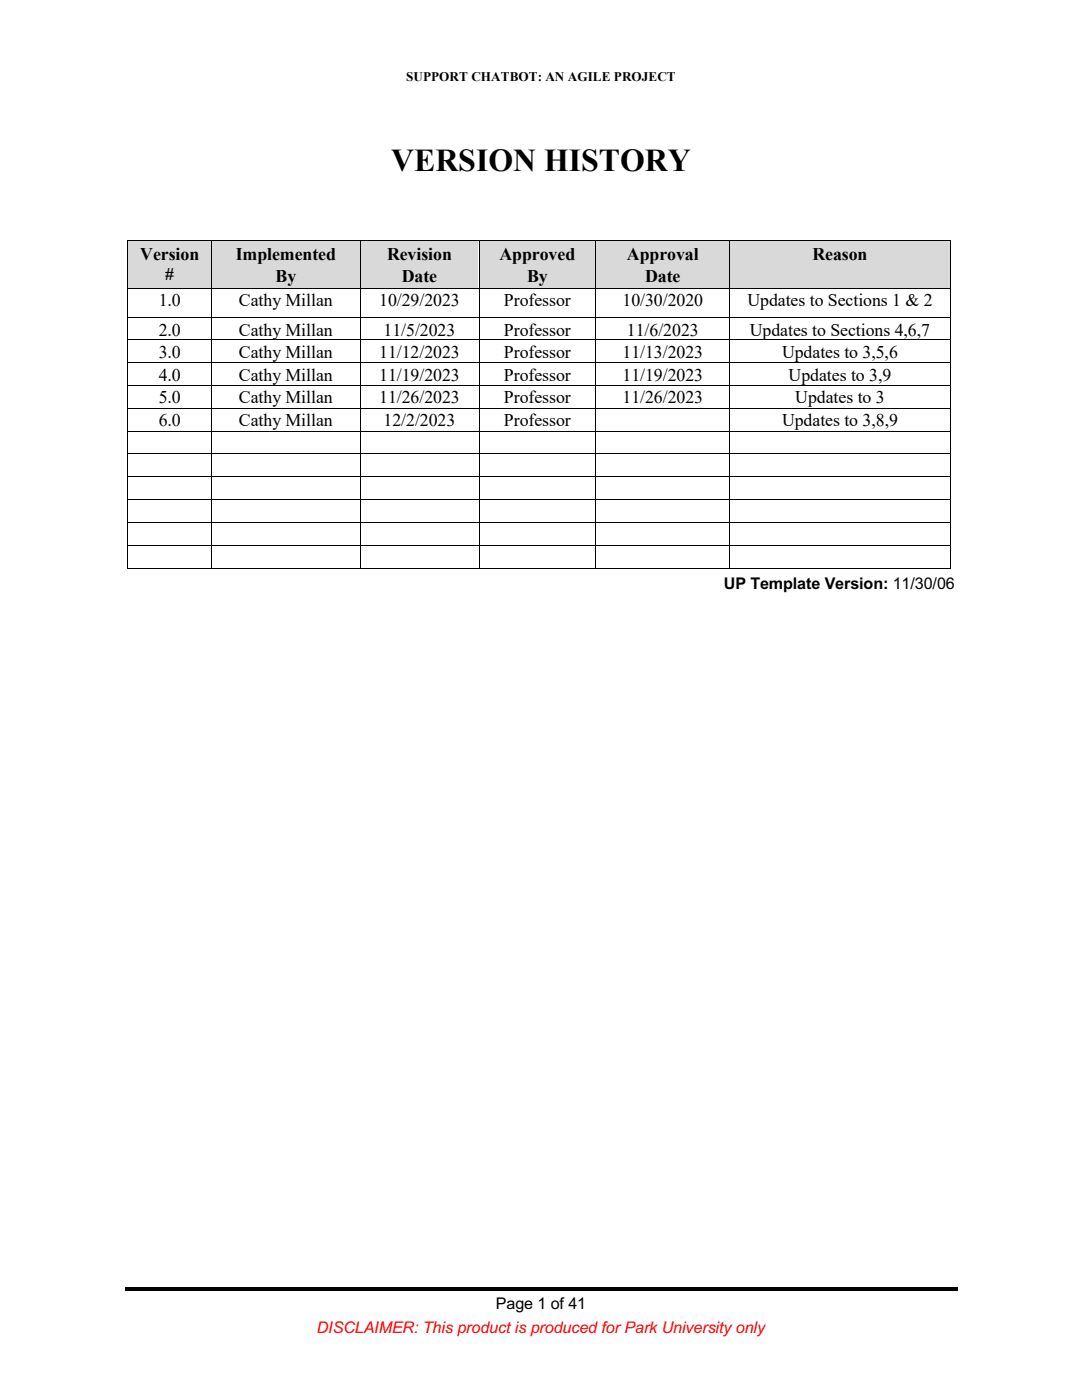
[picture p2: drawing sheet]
<svg xmlns="http://www.w3.org/2000/svg" width="216mm" height="279mm" viewBox="0 0 216 279" stroke-linecap="round" stroke-linejoin="round" font-family="sans-serif">
<defs><g id="words">
<text font-size="6.3" x="78" y="34">VERSION HISTORY</text>
<g font-size="3.6">
<text x="28" y="51.8">Version</text>
<text x="47" y="51.8">Implemented</text>
<text x="77.2" y="51.8">Revision</text>
<text x="99.7" y="51.8">Approved</text>
<text x="125.1" y="51.8">Approval</text>
<text x="162.1" y="51.8">Reason</text>
<text x="33" y="55.9">#</text>
<text x="55" y="56.2">By</text>
<text x="80.2" y="56.2">Date</text>
<text x="105.2" y="56.2">By</text>
<text x="128.7" y="56.2">Date</text>
<text x="31.7" y="61.1">1.0</text>
<text x="47.7" y="61.1">Cathy Millan</text>
<text x="75.7" y="61.1">10/29/2023</text>
<text x="100.6" y="61.1">Professor</text>
<text x="124.2" y="61.1">10/30/2020</text>
<text x="149.1" y="61.1">Updates to Sections 1 &amp; 2</text>
<text x="31.7" y="67">2.0</text>
<text x="31.7" y="71.4">3.0</text>
<text x="47.7" y="67">Cathy Millan</text>
<text x="47.7" y="71.4">Cathy Millan</text>
<text x="75.7" y="71.4">11/12/2023</text>
<text x="76.5" y="67">11/5/2023</text>
<text x="100.6" y="67">Professor</text>
<text x="100.6" y="71.4">Professor</text>
<text x="124.2" y="71.4">11/13/2023</text>
<text x="125.1" y="67">11/6/2023</text>
<text x="149.6" y="67">Updates to Sections 4,6,7</text>
<text x="156" y="71.4">Updates to 3,5,6</text>
<text x="31.7" y="75.9">4.0</text>
<text x="47.7" y="75.9">Cathy Millan</text>
<text x="75.7" y="75.9">11/19/2023</text>
<text x="100.6" y="75.9">Professor</text>
<text x="124.2" y="75.9">11/19/2023</text>
<text x="157.4" y="75.9">Updates to 3,9</text>
<text x="31.7" y="80.5">5.0</text>
<text x="47.7" y="80.5">Cathy Millan</text>
<text x="75.7" y="80.5">11/26/2023</text>
<text x="100.6" y="80.5">Professor</text>
<text x="124.2" y="80.5">11/26/2023</text>
<text x="158.7" y="80.5">Updates to 3</text>
<text x="31.7" y="85.1">6.0</text>
<text x="47.7" y="85.1">Cathy Millan</text>
<text x="76.5" y="85.1">12/2/2023</text>
<text x="100.6" y="85.1">Professor</text>
<text x="156" y="85.1">Updates to 3,8,9</text>
</g>
<g font-size="3.2">
<text x="144.4" y="117.5">UP Template Version: 11/30/06</text>
<text x="98.9" y="261.3">Page 1 of 41</text>
</g>
<text font-size="3.2" fill="#f00" x="63.2" y="266">DISCLAIMER: This product is produced for Park University only</text>
<text font-size="2.6" x="81" y="16.3">SUPPORT CHATBOT: AN AGILE PROJECT</text>
</g></defs>
<path d="M24.9 256.9h166.1v.7h-166.1z" fill="#000"/>
<g fill="#d9d9d9">
<path d="M25.6 48.2h16.5v9.3h-16.5z"/>
<path d="M27.4 48.2h12.9v4.4h-12.9z"/>
<path d="M27.4 52.6h12.9v4.4h-12.9z"/>
<path d="M42.2 48.2h29.6v9.3h-29.6z"/>
<path d="M44.1 48.2h25.8v4.7h-25.8z"/>
<path d="M44.1 52.9h25.8v4.4h-25.8z"/>
<path d="M72 48.2h23.4v9.3h-23.4z"/>
<path d="M73.7 48.2h19.9v4.7h-19.9z"/>
<path d="M73.7 52.9h19.9v4.4h-19.9z"/>
<path d="M95.7 48.2h23.1v9.3h-23.1z"/>
<path d="M97.5 48.2h19.5v4.7h-19.5z"/>
<path d="M97.5 52.9h19.5v4.4h-19.5z"/>
<path d="M119 48.2h26.5v9.3h-26.5z"/>
<path d="M120.8 48.2h22.9v4.7h-22.9z"/>
<path d="M120.8 52.9h22.9v4.4h-22.9z"/>
<path d="M145.7 48.2h43.9v9.3h-43.9z"/>
<path d="M147.5 48.2h40.2v4.7h-40.2z"/>
</g>
<g fill="#000">
<path d="M25.4 47.9h.2v.2h-.2zM25.4 57.5h.2v.2h-.2zM42.1 47.9h.1v.2h-.1zM42.1 57.5h.1v.2h-.1zM71.8 47.9h.2v.2h-.2zM71.8 57.5h.2v.2h-.2zM95.5 47.9h.2v.2h-.2zM95.5 57.5h.2v.2h-.2zM118.8 47.9h.2v.2h-.2zM118.8 57.5h.2v.2h-.2zM145.5 47.9h.2v.2h-.2zM145.5 57.5h.2v.2h-.2z"/>
<path d="M189.6 47.9h.1v.2h-.1zM189.6 57.5h.1v.2h-.1zM25.4 63.3h.2v.2h-.2zM25.4 67.7h.2v.2h-.2zM25.4 72.3h.2v.2h-.2zM25.4 76.9h.2v.1h-.2zM42.1 63.3h.1v.2h-.1zM42.1 67.7h.1v.2h-.1zM42.1 72.3h.1v.2h-.1zM42.1 76.9h.1v.1h-.1zM71.8 63.3h.2v.2h-.2zM71.8 67.7h.2v.2h-.2z"/>
<path d="M71.8 72.3h.2v.2h-.2zM71.8 76.9h.2v.1h-.2zM95.5 63.3h.2v.2h-.2zM95.5 67.7h.2v.2h-.2zM95.5 72.3h.2v.2h-.2zM95.5 76.9h.2v.1h-.2zM118.8 63.3h.2v.2h-.2zM118.8 67.7h.2v.2h-.2zM118.8 72.3h.2v.2h-.2zM118.8 76.9h.2v.1h-.2zM145.5 63.3h.2v.2h-.2zM145.5 67.7h.2v.2h-.2z"/>
<path d="M145.5 72.3h.2v.2h-.2zM145.5 76.9h.2v.1h-.2zM189.6 63.3h.1v.2h-.1zM189.6 67.7h.1v.2h-.1zM189.6 72.3h.1v.2h-.1zM189.6 76.9h.1v.1h-.1zM25.4 81.4h.2v.2h-.2zM25.4 85.9h.2v.2h-.2zM25.4 90.5h.2v.2h-.2zM25.4 95.1h.2v.1h-.2zM25.4 99.7h.2v.1h-.2zM42.1 81.4h.1v.2h-.1z"/>
<path d="M42.1 85.9h.1v.2h-.1zM42.1 90.5h.1v.2h-.1zM42.1 95.1h.1v.1h-.1zM42.1 99.7h.1v.1h-.1zM71.8 81.4h.2v.2h-.2zM71.8 85.9h.2v.2h-.2zM71.8 90.5h.2v.2h-.2zM71.8 95.1h.2v.1h-.2zM71.8 99.7h.2v.1h-.2zM95.5 81.4h.2v.2h-.2zM95.5 85.9h.2v.2h-.2zM95.5 90.5h.2v.2h-.2z"/>
<path d="M95.5 95.1h.2v.1h-.2zM95.5 99.7h.2v.1h-.2zM118.8 81.4h.2v.2h-.2zM118.8 85.9h.2v.2h-.2zM118.8 90.5h.2v.2h-.2zM118.8 95.1h.2v.1h-.2zM118.8 99.7h.2v.1h-.2zM145.5 81.4h.2v.2h-.2zM145.5 85.9h.2v.2h-.2zM145.5 90.5h.2v.2h-.2zM145.5 95.1h.2v.1h-.2zM145.5 99.7h.2v.1h-.2z"/>
<path d="M189.6 81.4h.1v.2h-.1zM189.6 85.9h.1v.2h-.1zM189.6 90.5h.1v.2h-.1zM189.6 95.1h.1v.1h-.1zM189.6 99.7h.1v.1h-.1zM25.4 104.1h.2v.2h-.2zM25.4 108.7h.2v.2h-.2zM25.4 113.3h.2v.2h-.2zM42.1 104.1h.1v.2h-.1zM42.1 108.7h.1v.2h-.1zM42.1 113.3h.1v.2h-.1zM71.8 104.1h.2v.2h-.2z"/>
<path d="M71.8 108.7h.2v.2h-.2zM71.8 113.3h.2v.2h-.2zM95.5 104.1h.2v.2h-.2zM95.5 108.7h.2v.2h-.2zM95.5 113.3h.2v.2h-.2zM118.8 104.1h.2v.2h-.2zM118.8 108.7h.2v.2h-.2zM118.8 113.3h.2v.2h-.2zM145.5 104.1h.2v.2h-.2zM145.5 108.7h.2v.2h-.2zM145.5 113.3h.2v.2h-.2zM189.6 104.1h.1v.2h-.1z"/>
<path d="M189.6 108.7h.1v.2h-.1zM189.6 113.3h.1v.2h-.1z"/>
</g>
<g fill="none" stroke="#000" stroke-width=".2">
<path d="M25.5 48.1v9.4M25.5 57.7v5.6M25.6 48h16.5M25.6 57.6h16.5M42.2 48.1v9.4M42.2 57.7v5.6M42.2 48h29.6M42.2 57.6h29.6M71.9 48.1v9.4M71.9 57.7v5.6M72 48h23.5M72 57.6h23.5"/>
<path d="M95.6 48.1v9.4M95.6 57.7v5.6M95.7 48h23.1M95.7 57.6h23.1M118.9 48.1v9.4M118.9 57.7v5.6M119 48h26.5M119 57.6h26.5M145.6 48.1v9.4M145.6 57.7v5.6M145.7 48h43.9M145.7 57.6h43.9"/>
<path d="M189.7 48.1v9.4M189.7 57.7v5.6M25.5 63.5v4.2M25.5 67.9v4.4M25.5 72.5v4.4M25.5 77v4.4M25.6 63.4h16.5M25.6 67.8h16.5M25.6 72.4h16.5M25.6 77h16.5M42.2 63.5v4.2M42.2 67.9v4.4"/>
<path d="M42.2 72.5v4.4M42.2 77v4.4M42.2 63.4h29.6M42.2 67.8h29.6M42.2 72.4h29.6M42.2 77h29.6M71.9 63.5v4.2M71.9 67.9v4.4M71.9 72.5v4.4M71.9 77v4.4M72 63.4h23.5M72 67.8h23.5"/>
<path d="M72 72.4h23.5M72 77h23.5M95.6 63.5v4.2M95.6 67.9v4.4M95.6 72.5v4.4M95.6 77v4.4M95.7 63.4h23.1M95.7 67.8h23.1M95.7 72.4h23.1M95.7 77h23.1M118.9 63.5v4.2M118.9 67.9v4.4"/>
<path d="M118.9 72.5v4.4M118.9 77v4.4M119 63.4h26.5M119 67.8h26.5M119 72.4h26.5M119 77h26.5M145.6 63.5v4.2M145.6 67.9v4.4M145.6 72.5v4.4M145.6 77v4.4M145.7 63.4h43.9M145.7 67.8h43.9"/>
<path d="M145.7 72.4h43.9M145.7 77h43.9M189.7 63.5v4.2M189.7 67.9v4.4M189.7 72.5v4.4M189.7 77v4.4M25.5 81.6v4.3M25.5 86.1v4.4M25.5 90.7v4.4M25.5 95.2v4.5M25.5 99.8v4.3M25.6 81.5h16.5"/>
<path d="M25.6 86h16.5M25.6 90.6h16.5M25.6 95.2h16.5M25.6 99.7h16.5M42.2 81.6v4.3M42.2 86.1v4.4M42.2 90.7v4.4M42.2 95.2v4.5M42.2 99.8v4.3M42.2 81.5h29.6M42.2 86h29.6M42.2 90.6h29.6"/>
<path d="M42.2 95.2h29.6M42.2 99.7h29.6M71.9 81.6v4.3M71.9 86.1v4.4M71.9 90.7v4.4M71.9 95.2v4.5M71.9 99.8v4.3M72 81.5h23.5M72 86h23.5M72 90.6h23.5M72 95.2h23.5M72 99.7h23.5"/>
<path d="M95.6 81.6v4.3M95.6 86.1v4.4M95.6 90.7v4.4M95.6 95.2v4.5M95.6 99.8v4.3M95.7 81.5h23.1M95.7 86h23.1M95.7 90.6h23.1M95.7 95.2h23.1M95.7 99.7h23.1M118.9 81.6v4.3M118.9 86.1v4.4"/>
<path d="M118.9 90.7v4.4M118.9 95.2v4.5M118.9 99.8v4.3M119 81.5h26.5M119 86h26.5M119 90.6h26.5M119 95.2h26.5M119 99.7h26.5M145.6 81.6v4.3M145.6 86.1v4.4M145.6 90.7v4.4M145.6 95.2v4.5"/>
<path d="M145.6 99.8v4.3M145.7 81.5h43.9M145.7 86h43.9M145.7 90.6h43.9M145.7 95.2h43.9M145.7 99.7h43.9M189.7 81.6v4.3M189.7 86.1v4.4M189.7 90.7v4.4M189.7 95.2v4.5M189.7 99.8v4.3M25.5 104.3v4.4"/>
<path d="M25.5 108.9v4.4M25.6 104.2h16.5M25.6 108.8h16.5M25.6 113.4h16.5M42.2 104.3v4.4M42.2 108.9v4.4M42.2 104.2h29.6M42.2 108.8h29.6M42.2 113.4h29.6M71.9 104.3v4.4M71.9 108.9v4.4M72 104.2h23.5"/>
<path d="M72 108.8h23.5M72 113.4h23.5M95.6 104.3v4.4M95.6 108.9v4.4M95.7 104.2h23.1M95.7 108.8h23.1M95.7 113.4h23.1M118.9 104.3v4.4M118.9 108.9v4.4M119 104.2h26.5M119 108.8h26.5M119 113.4h26.5"/>
<path d="M145.6 104.3v4.4M145.6 108.9v4.4M145.7 104.2h43.9M145.7 108.8h43.9M145.7 113.4h43.9M189.7 104.3v4.4M189.7 108.9v4.4"/>
</g>
<use href="#words"/>
</svg>
